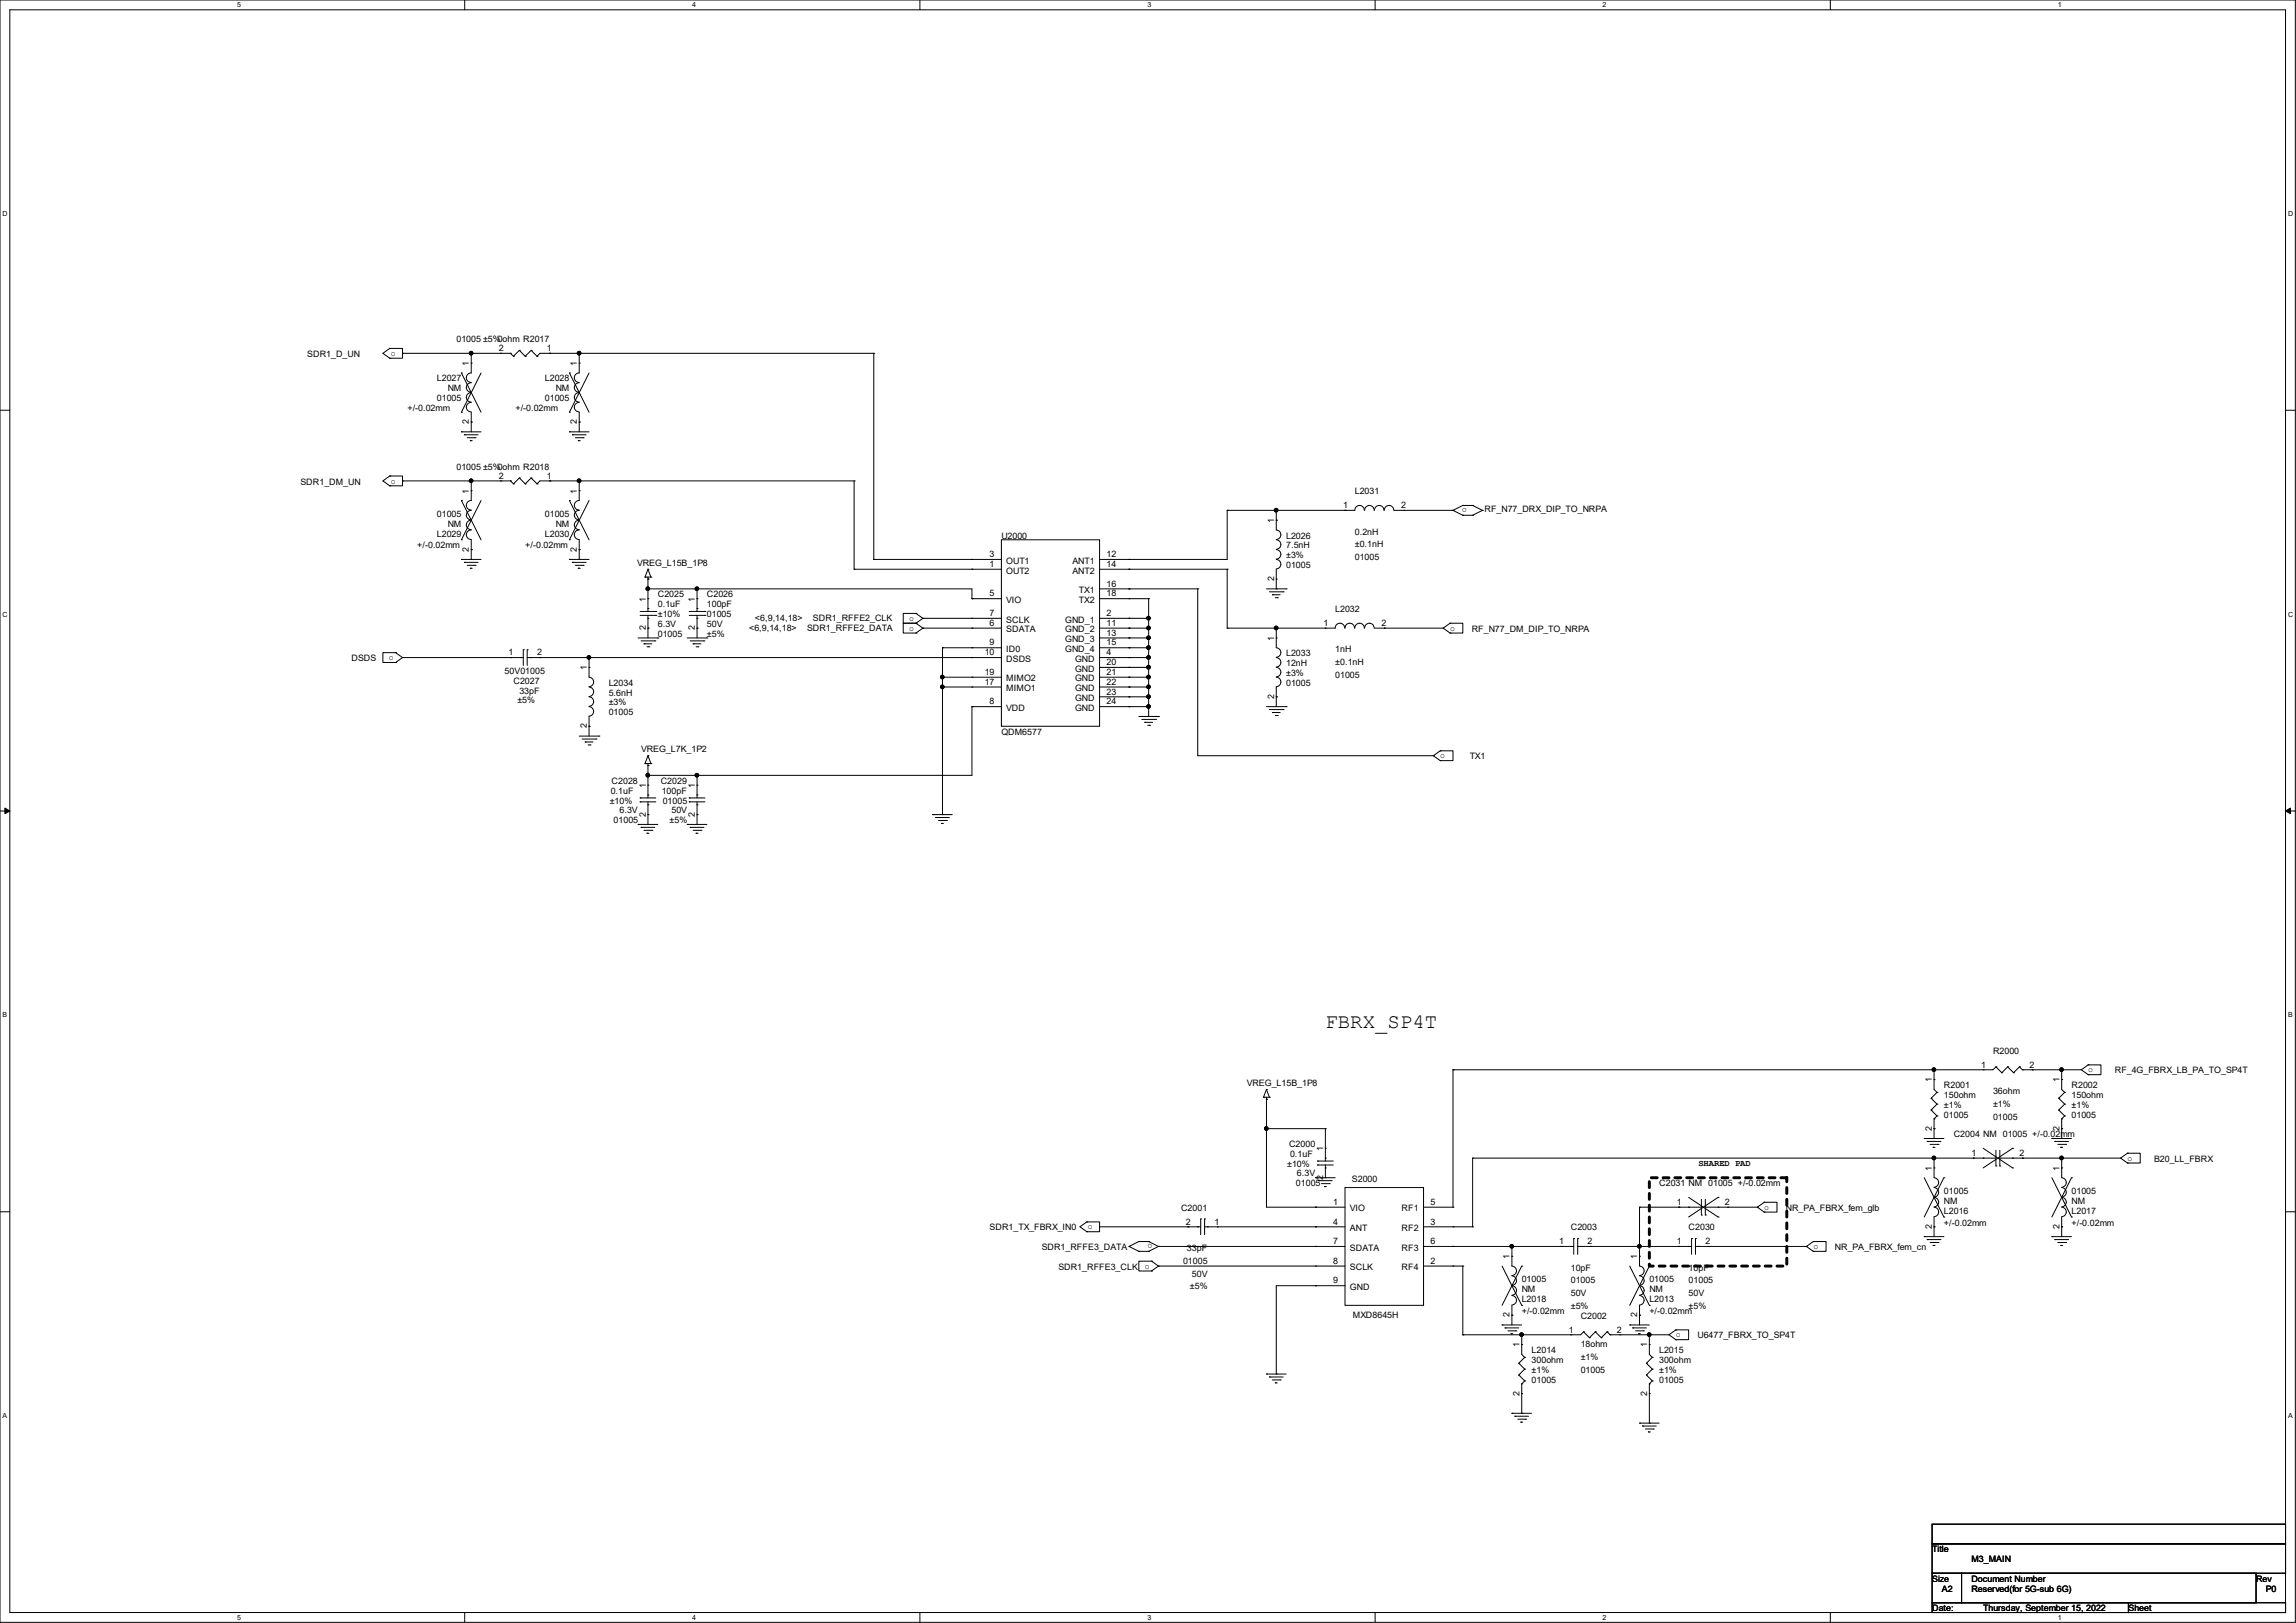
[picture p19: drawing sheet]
<svg xmlns="http://www.w3.org/2000/svg" width="297mm" height="210mm" viewBox="0 0 297 210" stroke-linecap="round" stroke-linejoin="round" font-family="sans-serif">
<defs><g id="words">
<text font-size="2.7" x="171.4" y="133">FBRX_SP4T</text>
<g font-size="1.1">
<text x="39.8" y="46.2">SDR1_D_UN</text>
<text x="50.5" y="46.1">o</text>
<text x="59.1" y="44.3">01005 ±5%0ohm R2017</text>
<text x="60.7" y="47.4" transform="rotate(-90 60.7 47.4)">1</text>
<text x="64.5" y="45.4">2</text>
<text x="70.7" y="45.4">1</text>
<text x="74.6" y="47.4" transform="rotate(-90 74.6 47.4)">1</text>
<text x="52.7" y="53.2">+/-0.02mm</text>
<text x="56.5" y="49.4">L2027</text>
<text x="56.5" y="51.9">01005</text>
<text x="57.9" y="50.6">NM</text>
<text x="66.7" y="53.2">+/-0.02mm</text>
<text x="70.5" y="49.4">L2028</text>
<text x="70.5" y="51.9">01005</text>
<text x="71.9" y="50.6">NM</text>
<text x="60.7" y="54.9" transform="rotate(-90 60.7 54.9)">2</text>
<text x="74.6" y="54.9" transform="rotate(-90 74.6 54.9)">2</text>
<text x="38.9" y="62.7">SDR1_DM_UN</text>
<text x="50.5" y="62.6">o</text>
<text x="59.1" y="60.8">01005 ±5%0ohm R2018</text>
<text x="60.7" y="63.9" transform="rotate(-90 60.7 63.9)">1</text>
<text x="64.5" y="61.9">2</text>
<text x="70.7" y="61.9">1</text>
<text x="74.6" y="63.9" transform="rotate(-90 74.6 63.9)">1</text>
<text x="173.7" y="65.7">1</text>
<text x="175.3" y="64">L2031</text>
<text x="181.2" y="65.7">2</text>
<text x="189.7" y="65.7" transform="rotate(-180 189.7 65.7)">o</text>
<text x="54" y="71">+/-0.02mm</text>
<text x="56.5" y="69.4">L2029</text>
<text x="56.5" y="66.9">01005</text>
<text x="57.9" y="68.2">NM</text>
<text x="60.7" y="71.4" transform="rotate(-90 60.7 71.4)">2</text>
<text x="67.9" y="71">+/-0.02mm</text>
<text x="70.5" y="69.4">L2030</text>
<text x="70.5" y="66.9">01005</text>
<text x="71.9" y="68.2">NM</text>
<text x="74.6" y="71.4" transform="rotate(-90 74.6 71.4)">2</text>
<text x="129.5" y="69.8">U2000</text>
<text x="164.8" y="67.7" transform="rotate(-90 164.8 67.7)">1</text>
<text x="166.4" y="69.7">L2026</text>
<text x="166.4" y="71">7.5nH</text>
<text x="175.3" y="69.2">0.2nH</text>
<text x="175.3" y="70.8">±0.1nH</text>
<text x="192" y="66.3">RF_N77_DRX_DIP_TO_NRPA</text>
<text x="82.4" y="73.2">VREG_L15B_1P8</text>
<text x="83.5" y="77.8" transform="rotate(-90 83.5 77.8)">1</text>
<text x="85.1" y="77.3">C2025</text>
<text x="89.9" y="77.8" transform="rotate(-90 89.9 77.8)">1</text>
<text x="91.4" y="77.3">C2026</text>
<text x="128" y="73.4">1</text>
<text x="128" y="72.1">3</text>
<text x="128" y="77.2">5</text>
<text x="130.2" y="74.2">OUT2</text>
<text x="130.2" y="72.9">OUT1</text>
<text x="138.7" y="72.9">ANT1</text>
<text x="138.7" y="74.2">ANT2</text>
<text x="139.6" y="76.8">TX1</text>
<text x="143.1" y="72.1">12</text>
<text x="143.1" y="73.4">14</text>
<text x="143.1" y="75.9">16</text>
<text x="143.1" y="77.2">18</text>
<text x="164.8" y="75.2" transform="rotate(-90 164.8 75.2)">2</text>
<text x="166.4" y="72.2">±3%</text>
<text x="166.4" y="73.5">01005</text>
<text x="175.3" y="72.5">01005</text>
<text x="83.5" y="81.5" transform="rotate(-90 83.5 81.5)">2</text>
<text x="85.1" y="78.6">0.1uF</text>
<text x="85.1" y="82.4">01005</text>
<text x="85.1" y="81.1">6.3V</text>
<text x="85.1" y="79.8">±10%</text>
<text x="89.9" y="81.5" transform="rotate(-90 89.9 81.5)">2</text>
<text x="91.4" y="78.6">100pF</text>
<text x="91.4" y="79.8">01005</text>
<text x="91.4" y="81.1">50V</text>
<text x="91.4" y="82.4">±5%</text>
<text x="96.9" y="81.6">&lt;6,9,14,18&gt;</text>
<text x="97.7" y="80.4">&lt;6,9,14,18&gt;</text>
<text x="104.4" y="81.6">SDR1_RFFE2_DATA</text>
<text x="105.2" y="80.4">SDR1_RFFE2_CLK</text>
<text x="117.6" y="80.4">o</text>
<text x="117.6" y="81.6">o</text>
<text x="128" y="81">6</text>
<text x="128" y="79.7">7</text>
<text x="128" y="83.5">9</text>
<text x="130.2" y="78">VIO</text>
<text x="130.2" y="81.8">SDATA</text>
<text x="130.2" y="80.6">SCLK</text>
<text x="137.8" y="80.6">GND_1</text>
<text x="137.8" y="81.8">GND_2</text>
<text x="137.8" y="83.1">GND_3</text>
<text x="139.6" y="78">TX2</text>
<text x="143.1" y="79.7">2</text>
<text x="143.1" y="81">11</text>
<text x="143.1" y="82.3">13</text>
<text x="143.1" y="83.5">15</text>
<text x="164.8" y="82.9" transform="rotate(-90 164.8 82.9)">1</text>
<text x="171.2" y="81">1</text>
<text x="172.7" y="79.2">L2032</text>
<text x="178.7" y="81">2</text>
<text x="187.6" y="81.6">o</text>
<text x="190.4" y="81.7">RF_N77_DM_DIP_TO_NRPA</text>
<text x="45.5" y="85.6">DSDS</text>
<text x="50.3" y="85.4">o</text>
<text x="65.3" y="87.2">50V01005</text>
<text x="65.8" y="84.8">1</text>
<text x="66.4" y="88.5">C2027</text>
<text x="67.2" y="89.7">33pF</text>
<text x="69.5" y="84.8">2</text>
<text x="75.9" y="86.7" transform="rotate(-90 75.9 86.7)">1</text>
<text x="78.7" y="88.7">L2034</text>
<text x="127.4" y="84.8">10</text>
<text x="127.4" y="88.6">17</text>
<text x="127.4" y="87.3">19</text>
<text x="130.2" y="84.4">ID0</text>
<text x="130.2" y="85.6">DSDS</text>
<text x="130.2" y="89.5">MIMO1</text>
<text x="130.2" y="88.2">MIMO2</text>
<text x="137.8" y="84.4">GND_4</text>
<text x="139.1" y="85.6">GND</text>
<text x="139.1" y="86.9">GND</text>
<text x="139.1" y="88.2">GND</text>
<text x="139.1" y="89.5">GND</text>
<text x="143.1" y="84.8">4</text>
<text x="143.1" y="86.1">20</text>
<text x="143.1" y="87.3">21</text>
<text x="143.1" y="88.6">22</text>
<text x="143.1" y="89.9">23</text>
<text x="166.4" y="84.9">L2033</text>
<text x="166.4" y="86.2">12nH</text>
<text x="166.4" y="87.5">±3%</text>
<text x="166.4" y="88.7">01005</text>
<text x="172.7" y="84.4">1nH</text>
<text x="172.7" y="86.1">±0.1nH</text>
<text x="172.7" y="87.7">01005</text>
<text x="66.9" y="91">±5%</text>
<text x="75.9" y="94.2" transform="rotate(-90 75.9 94.2)">2</text>
<text x="78.7" y="90">5.6nH</text>
<text x="78.7" y="91.3">±3%</text>
<text x="78.7" y="92.5">01005</text>
<text x="128" y="91.1">8</text>
<text x="129.5" y="95.1">QDM6577</text>
<text x="130.2" y="92">VDD</text>
<text x="139.1" y="90.7">GND</text>
<text x="139.1" y="92">GND</text>
<text x="143.1" y="91.1">24</text>
<text x="164.8" y="90.4" transform="rotate(-90 164.8 90.4)">2</text>
<text x="79.1" y="101.4">C2028</text>
<text x="82.9" y="97.4">VREG_L7K_1P2</text>
<text x="83.5" y="102" transform="rotate(-90 83.5 102)">1</text>
<text x="85.5" y="101.4">C2029</text>
<text x="89.9" y="102" transform="rotate(-90 89.9 102)">1</text>
<text x="186.3" y="98.1">o</text>
<text x="190.1" y="98.3">TX1</text>
<text x="78.9" y="104">±10%</text>
<text x="79" y="102.7">0.1uF</text>
<text x="79.4" y="106.5">01005</text>
<text x="80.1" y="105.2">6.3V</text>
<text x="83.5" y="105.7" transform="rotate(-90 83.5 105.7)">2</text>
<text x="85.6" y="102.7">100pF</text>
<text x="85.7" y="104">01005</text>
<text x="86.6" y="106.5">±5%</text>
<text x="86.9" y="105.2">50V</text>
<text x="89.9" y="105.7" transform="rotate(-90 89.9 105.7)">2</text>
<text x="257.8" y="136.4">R2000</text>
<text x="161.3" y="140.6">VREG_L15B_1P8</text>
<text x="249.9" y="140.1" transform="rotate(-90 249.9 140.1)">1</text>
<text x="251.5" y="140.8">R2001</text>
<text x="251.5" y="142.1">150ohm</text>
<text x="251.5" y="143.3">±1%</text>
<text x="256.3" y="138.1">1</text>
<text x="257.8" y="141.6">36ohm</text>
<text x="257.8" y="143.2">±1%</text>
<text x="262.5" y="138.1">2</text>
<text x="266.4" y="140.1" transform="rotate(-90 266.4 140.1)">1</text>
<text x="268" y="140.8">R2002</text>
<text x="268" y="142.1">150ohm</text>
<text x="268" y="143.3">±1%</text>
<text x="270.1" y="138.8">o</text>
<text x="273.6" y="138.9">RF_4G_FBRX_LB_PA_TO_SP4T</text>
<text x="166.8" y="148.4">C2000</text>
<text x="166.9" y="149.7">0.1uF</text>
<text x="171.2" y="149" transform="rotate(-90 171.2 149)">1</text>
<text x="249.9" y="146.3" transform="rotate(-90 249.9 146.3)">2</text>
<text x="251.5" y="144.6">01005</text>
<text x="252.7" y="147.2">C2004 NM 01005 +/-0.02mm</text>
<text x="255" y="149.6">1</text>
<text x="257.8" y="144.9">01005</text>
<text x="261.2" y="149.6">2</text>
<text x="266.4" y="146.3" transform="rotate(-90 266.4 146.3)">2</text>
<text x="268" y="144.6">01005</text>
<text x="166.5" y="151">±10%</text>
<text x="167.6" y="153.5">01005</text>
<text x="167.8" y="152.2">6.3V</text>
<text x="171.2" y="152.6" transform="rotate(-90 171.2 152.6)">2</text>
<text x="172.5" y="155.9">1</text>
<text x="174.9" y="153">S2000</text>
<text x="185" y="155.9">5</text>
<text x="214.6" y="153.5">C2031 NM 01005 +/-0.02mm</text>
<text x="216.9" y="155.9">1</text>
<text x="219.7" y="150.8">SHARED PAD</text>
<text x="223.1" y="155.9">2</text>
<text x="249.9" y="151.5" transform="rotate(-90 249.9 151.5)">1</text>
<text x="251.5" y="155.8">NM</text>
<text x="251.5" y="154.5">01005</text>
<text x="266.4" y="151.5" transform="rotate(-90 266.4 151.5)">1</text>
<text x="268" y="155.8">NM</text>
<text x="268" y="154.5">01005</text>
<text x="275.2" y="150.2">o</text>
<text x="278.6" y="150.3">B20_LL_FBRX</text>
<text x="128" y="159.2">SDR1_TX_FBRX_IN0</text>
<text x="134.8" y="161.8">SDR1_RFFE3_DATA</text>
<text x="140.7" y="159.1">o</text>
<text x="149.1" y="161" transform="rotate(-180 149.1 161)">o</text>
<text x="152.8" y="156.7">C2001</text>
<text x="153.4" y="158.5">2</text>
<text x="153.5" y="161.9">33pF</text>
<text x="157.1" y="158.5">1</text>
<text x="172.5" y="158.5">4</text>
<text x="172.5" y="161">7</text>
<text x="174.6" y="156.8">VIO</text>
<text x="174.6" y="159.3">ANT</text>
<text x="174.6" y="161.8">SDATA</text>
<text x="181.3" y="159.3">RF2</text>
<text x="181.3" y="156.8">RF1</text>
<text x="181.3" y="161.8">RF3</text>
<text x="185" y="158.5">3</text>
<text x="185" y="161">6</text>
<text x="201.7" y="161">1</text>
<text x="203.2" y="159.2">C2003</text>
<text x="205.4" y="161">2</text>
<text x="216.9" y="161">1</text>
<text x="218.4" y="159.2">C2030</text>
<text x="220.6" y="161">2</text>
<text x="228.2" y="156.6">o</text>
<text x="231" y="156.7">NR_PA_FBRX_fem_glb</text>
<text x="234.6" y="161.6">o</text>
<text x="237.4" y="161.8">NR_PA_FBRX_fem_cn</text>
<text x="249.9" y="159" transform="rotate(-90 249.9 159)">2</text>
<text x="251.5" y="157.1">L2016</text>
<text x="251.5" y="158.6">+/-0.02mm</text>
<text x="266.4" y="159" transform="rotate(-90 266.4 159)">2</text>
<text x="268" y="157.1">L2017</text>
<text x="268" y="158.6">+/-0.02mm</text>
<text x="136.9" y="164.3">SDR1_RFFE3_CLK</text>
<text x="148.1" y="164.2">o</text>
<text x="153" y="163.5">01005</text>
<text x="153.9" y="166.8">±5%</text>
<text x="154.2" y="165.2">50V</text>
<text x="172.5" y="163.5">8</text>
<text x="172.5" y="166.1">9</text>
<text x="174.6" y="164.4">SCLK</text>
<text x="174.6" y="166.9">GND</text>
<text x="181.3" y="164.4">RF4</text>
<text x="185" y="163.5">2</text>
<text x="195.3" y="162.9" transform="rotate(-90 195.3 162.9)">1</text>
<text x="196.9" y="167.2">NM</text>
<text x="196.9" y="166">01005</text>
<text x="203.2" y="164.4">10pF</text>
<text x="203.2" y="166.1">01005</text>
<text x="203.2" y="167.7">50V</text>
<text x="211.8" y="162.9" transform="rotate(-90 211.8 162.9)">1</text>
<text x="213.4" y="167.2">NM</text>
<text x="213.4" y="166">01005</text>
<text x="218.4" y="164.4">10pF</text>
<text x="218.4" y="166.1">01005</text>
<text x="218.4" y="167.7">50V</text>
<text x="175" y="170.5">MXD8645H</text>
<text x="195.3" y="170.4" transform="rotate(-90 195.3 170.4)">2</text>
<text x="196.9" y="168.5">L2018</text>
<text x="196.9" y="170">+/-0.02mm</text>
<text x="203" y="172.4">1</text>
<text x="203.2" y="169.4">±5%</text>
<text x="204.5" y="170.7">C2002</text>
<text x="209.2" y="172.4">2</text>
<text x="211.8" y="170.4" transform="rotate(-90 211.8 170.4)">2</text>
<text x="213.4" y="168.5">L2013</text>
<text x="213.4" y="170">+/-0.02mm</text>
<text x="216.8" y="173.1">o</text>
<text x="218.4" y="169.4">±5%</text>
<text x="219.6" y="173.2">U6477_FBRX_TO_SP4T</text>
<text x="196.6" y="174.4" transform="rotate(-90 196.6 174.4)">1</text>
<text x="198.1" y="175.1">L2014</text>
<text x="198.1" y="176.4">300ohm</text>
<text x="198.1" y="177.6">±1%</text>
<text x="198.1" y="178.9">01005</text>
<text x="204.5" y="174.3">18ohm</text>
<text x="204.5" y="176">±1%</text>
<text x="204.5" y="177.6">01005</text>
<text x="213.1" y="174.4" transform="rotate(-90 213.1 174.4)">1</text>
<text x="214.6" y="175.1">L2015</text>
<text x="214.6" y="176.4">300ohm</text>
<text x="214.6" y="177.6">±1%</text>
<text x="214.6" y="178.9">01005</text>
<text x="196.6" y="180.6" transform="rotate(-90 196.6 180.6)">2</text>
<text x="213.1" y="180.6" transform="rotate(-90 213.1 180.6)">2</text>
<text x="249.9" y="200.9">Title</text>
<text x="255" y="202.1">M3_MAIN</text>
<text x="249.9" y="204.7">Size</text>
<text x="249.9" y="208.5">Date:</text>
<text x="251.2" y="206">A2</text>
<text x="255" y="204.7">Document Number</text>
<text x="255" y="206">Reserved(for 5G-sub 6G)</text>
<text x="256.5" y="208.5">Thursday, September 15, 2022</text>
<text x="275.3" y="208.5">Sheet</text>
<text x="291.9" y="204.7">Rev</text>
<text x="293.1" y="206">P0</text>
</g>
<g font-size=".9">
<text x="30.7" y=".9">5</text>
<text x="89.5" y=".9">4</text>
<text x="148.4" y=".9">3</text>
<text x="207.3" y=".9">2</text>
<text x="266.2" y=".9">1</text>
<text x=".3" y="28">D</text>
<text x="296" y="28">D</text>
<text x=".3" y="79.8">C</text>
<text x="296" y="79.8">C</text>
<text x=".3" y="131.7">B</text>
<text x="296" y="131.7">B</text>
<text x=".3" y="183.5">A</text>
<text x="296" y="183.5">A</text>
<text x="30.7" y="209.6">5</text>
<text x="89.5" y="209.6">4</text>
<text x="148.4" y="209.6">3</text>
<text x="207.3" y="209.6">2</text>
<text x="266.2" y="209.6">1</text>
</g>
</g></defs>
<path d="M0 0h296.9v209.9h-296.9zM1.3 1.3h294.4v207.4h-294.4z" fill="none" stroke="#000" stroke-width=".13"/>
<g fill="#fff">
<path d="M30.7 .1h.5v1h-.5z"/>
<path d="M30.7 208.8h.5v1h-.5z"/>
</g>
<path d="M60.1 0v1.3M60.1 208.7v1.2" fill="none" stroke="#000" stroke-width=".13"/>
<g fill="#fff">
<path d="M89.5 .1h.5v1h-.5z"/>
<path d="M89.5 208.8h.5v1h-.5z"/>
</g>
<path d="M119 0v1.3M119 208.7v1.2" fill="none" stroke="#000" stroke-width=".13"/>
<g fill="#fff">
<path d="M148.4 .1h.5v1h-.5z"/>
<path d="M148.4 208.8h.5v1h-.5z"/>
</g>
<path d="M177.9 0v1.3M177.9 208.7v1.2" fill="none" stroke="#000" stroke-width=".13"/>
<g fill="#fff">
<path d="M207.3 .1h.5v1h-.5z"/>
<path d="M207.3 208.8h.5v1h-.5z"/>
</g>
<path d="M236.8 0v1.3M236.8 208.7v1.2" fill="none" stroke="#000" stroke-width=".13"/>
<g fill="#fff">
<path d="M266.2 .1h.5v1h-.5z"/>
<path d="M266.2 208.8h.5v1h-.5z"/>
<path d="M.3 27.2h.7v1h-.7z"/>
<path d="M296 27.2h.6v1h-.6z"/>
<path d="M.3 79h.7v1h-.7z"/>
<path d="M296 79h.6v1h-.6z"/>
</g>
<path d="M0 53.1h1.3M295.7 53.1h1.2" fill="none" stroke="#000" stroke-width=".13"/>
<g fill="#fff">
<path d="M.3 130.9h.6v1h-.6z"/>
<path d="M296 130.9h.6v1h-.6z"/>
</g>
<path d="M0 104.9h1.3M295.7 104.9h1.2" fill="none" stroke="#000" stroke-width=".13"/>
<path d="M.6 104.6l.7 .3-.7 .4zM295.7 104.9l.6-.3v.7z" fill="#000" stroke="#000" stroke-width=".13"/>
<g fill="#fff">
<path d="M.3 182.7h.6v1h-.6z"/>
<path d="M296 182.7h.5v1h-.5z"/>
</g>
<g fill="none" stroke="#000" stroke-width=".13">
<path d="M50.4 45.1h.1M50.4 46.4h.1M50.4 45.1h1.7v1.3h-1.7M50.4 45.1l-.9 .6 .9 .7M52.1 45.7h.1M52.1 45.7h13.9M59.7 55.9h.1M59.7 48.3h.1M59.7 53.3h.1M59.7 55.9h2.5M59.7 48.3l2.5 5M60.1 56.3h.1"/>
<path d="M60.1 56.3h1.7M60.5 56.6h1M60.8 57h.1M60.8 57h.3M61 45.7v2.6a.61 .61 0 0 0-.7 .6 .61 .61 0 0 0 .7 .6M61 47h.1M61 54.6h.1M61 45.7h.1M61 53.3v2.6M61 49.5a.61 .61 0 0 0-.7 .6 .61 .61 0 0 0 .7 .7M61 50.8a.61 .61 0 0 0-.7 .6 .61 .61 0 0 0 .7 .6M61 52.1a.61 .61 0 0 0-.7 .6 .61 .61 0 0 0 .7 .6"/>
<path d="M61.5 56.6h.1M62.2 48.3l-2.5 5M64.8 45.7h.1M66 45.7h.1M66 45.7l.4 .4M66.4 46.1h.1M67.2 45.3h.1M67.2 45.3l.7 .8M67.2 45.3l-.8 .8M67.9 46.1h.1M68.7 45.3h.1M68.7 45.3l.8 .8"/>
<path d="M68.7 45.3l-.8 .8M69.5 46.1h.1M71.1 45.7h.1M73.7 55.9h.1M73.7 48.3h.1M73.7 53.3h.1M73.7 55.9h2.5M73.7 48.3l2.5 5M74 56.3h.1M74 56.3h1.8M74.4 56.6h1M74.8 57h.1"/>
<path d="M74.8 57h.3M74.9 49.5a.61 .61 0 0 0-.6 .6 .61 .61 0 0 0 .6 .7M74.9 50.8a.61 .61 0 0 0-.6 .6 .61 .61 0 0 0 .6 .6M74.9 52.1a.61 .61 0 0 0-.6 .6 .61 .61 0 0 0 .6 .6M74.9 45.7v2.6a.61 .61 0 0 0-.6 .6 .61 .61 0 0 0 .6 .6M74.9 47h.1M74.9 54.6h.1M74.9 45.7h.1M74.9 53.3v2.6M75.4 56.6h.1M76.2 48.3l-2.5 5M113 45.7h.1"/>
<path d="M113 45.7h-43.2l-.3 .4M113 45.7v26.7M50.4 61.6h.1M50.4 62.9h.1M50.4 61.6h1.7v1.3h-1.7M50.4 61.6l-.9 .6 .9 .7M52.1 62.2h.1M52.1 62.2h13.9M59.7 72.4h.1M59.7 64.8h.1M59.7 69.8h.1M59.7 72.4h2.5"/>
<path d="M59.7 64.8l2.5 5M60.1 72.8h.1M60.1 72.8h1.7M60.5 73.2h1M60.8 73.5h.1M60.8 73.5h.3M61 62.2v2.6a.61 .61 0 0 0-.7 .6 .61 .61 0 0 0 .7 .6M61 63.5h.1M61 71.1h.1M61 62.2h.1M61 69.8v2.6M61 66a.61 .61 0 0 0-.7 .7 .61 .61 0 0 0 .7 .6"/>
<path d="M61 67.3a.61 .61 0 0 0-.7 .6 .61 .61 0 0 0 .7 .6M61 68.6a.61 .61 0 0 0-.7 .6 .61 .61 0 0 0 .7 .6M61.5 73.2h.1M62.2 64.8l-2.5 5M64.8 62.2h.1M66 62.2h.1M66 62.2l.4 .4M66.4 62.6h.1M67.2 61.8h.1M67.2 61.8l.7 .8M67.2 61.8l-.8 .8M67.9 62.6h.1"/>
<path d="M68.7 61.8h.1M68.7 61.8l.8 .8M68.7 61.8l-.8 .8M69.5 62.6h.1M71.1 62.2h.1M73.7 72.4h.1M73.7 64.8h.1M73.7 69.8h.1M73.7 72.4h2.5M73.7 64.8l2.5 5M74 72.8h.1M74 72.8h1.8"/>
<path d="M74.4 73.2h1M74.8 73.5h.1M74.8 73.5h.3M74.9 66a.61 .61 0 0 0-.6 .7 .61 .61 0 0 0 .6 .6M74.9 67.3a.61 .61 0 0 0-.6 .6 .61 .61 0 0 0 .6 .6M74.9 68.6a.61 .61 0 0 0-.6 .6 .61 .61 0 0 0 .6 .6M74.9 62.2v2.6a.61 .61 0 0 0-.6 .6 .61 .61 0 0 0 .6 .6M74.9 63.5h.1M74.9 71.1h.1M74.9 62.2h.1M74.9 69.8v2.6M75.4 73.2h.1"/>
<path d="M76.2 64.8l-2.5 5M82.8 79.1h2M82.8 79.6h2M83.4 74.7h.1M83.4 74.7h.8M83.8 74.9h.1M83.8 73.7h.1M83.8 78.7h.1M83.8 77.5h.1M83.8 76.2h.1M83.8 74.7v4.4M83.8 79.6v2.9"/>
<path d="M83.8 73.7l-.4 1M83.8 73.7l.4 1M83.8 76.2h41.9v1.3M84.2 74.7h.1M84.8 79.1h.1M84.8 79.6h.1M89.2 79.1h2M89.2 79.6h2M90.2 78.7h.1M90.2 77.5h.1M90.2 76.2h.1M90.2 76.2v2.9"/>
<path d="M90.2 79.6v2.9M91.2 79.1h.1M91.2 79.6h.1M110.5 62.2h.1M110.5 73.7h.1M110.5 73.7h19M110.5 62.2h-40.7l-.3 .4M110.5 62.2v11.5M113 72.4h.1M113 72.4h16.5M118.5 79.4h.1M118.5 79.4h-1.7v1.2h1.7"/>
<path d="M118.5 79.4l.9 .6M125.7 73.7h.1M125.7 72.4h.1M125.7 77.5h.1M125.7 77.5h3.8M129.5 69.8h12.7v24.2h-12.7zM142.2 76.2h12.7M142.2 73.7h16.5M142.2 77.5h6.4M146 72.4h.1M146 73.7h.1M146 76.2h.1"/>
<path d="M146 77.5h.1M148.6 77.5h.1M148.6 77.5v15.2M154.9 76.2h.1M154.9 76.2v21.6h30.5M158.7 66h.1M158.7 73.7h.1M158.7 66v6.4h-16.5M158.7 73.7v7.6M163.8 76.2h2.6M164.2 76.6h1.8M164.6 77h.1"/>
<path d="M164.6 77h1M165 77.3h.2M165.1 66v2.6a.61 .61 0 0 1 .6 .6 .61 .61 0 0 1-.6 .6M165.1 69.8a.61 .61 0 0 1 .6 .7 .61 .61 0 0 1-.6 .6M165.1 71.1a.61 .61 0 0 1 .6 .6 .61 .61 0 0 1-.6 .6M165.1 72.4a.61 .61 0 0 1 .6 .6 .61 .61 0 0 1-.6 .6M165.1 67.3h.1M165.1 74.9h.1M165.1 76.2h.1M165.1 73.7v2.5M165.2 77.3h.1M166 76.6h.1"/>
<path d="M166.4 76.2h.1M174 66h.1M176.5 66a.61 .61 0 0 0-.6-.6 .61 .61 0 0 0-.6 .6h-16.6M177.8 66a.61 .61 0 0 0-.7-.6 .61 .61 0 0 0-.6 .6M179 66a.61 .61 0 0 0-.6-.6 .61 .61 0 0 0-.6 .6M180.3 66a.61 .61 0 0 0-.6-.6 .61 .61 0 0 0-.6 .6M180.3 66h7.7M181.6 66h.1M188 66h.1M188 66l1.2 .7M189.2 66.7h.1M189.2 65.4h.1"/>
<path d="M189.2 66.7h1.3M189.2 65.4h1.3M189.2 65.4l-1.2 .6M190.5 66.7h.1M190.5 65.4h.1M190.5 65.4l1.3 .6M191.8 66h.1M191.8 66l-1.3 .7M51.2 84.5h.1M51.2 85.7h.1M51.2 84.5h-1.7v1.2h1.7M51.2 84.5l.9 .6"/>
<path d="M52.1 85.1l-.9 .6M52.1 85.1h15.6M66 85.1h.1M67.3 85.1h.1M67.7 84.1h.1M67.7 84.1v2M68.2 84.1h.1M68.2 84.1v2M68.2 85.1h61.3M68.6 85.1h.1M69.8 85.1h.1M74.9 95.2h2.6"/>
<path d="M75.3 95.6h1.8M75.7 96h.1M75.7 96h1M76.1 96.4h.2M76.2 85.1v2.5a.61 .61 0 0 1 .6 .6 .61 .61 0 0 1-.6 .7M76.2 88.9a.61 .61 0 0 1 .6 .6 .61 .61 0 0 1-.6 .6M76.2 90.2a.61 .61 0 0 1 .6 .6 .61 .61 0 0 1-.6 .6M76.2 91.4a.61 .61 0 0 1 .6 .7 .61 .61 0 0 1-.6 .6M76.2 86.4h.1M76.2 94h.1M76.2 85.1h.1M76.2 92.7v2.5"/>
<path d="M76.3 96.4h.1M77.1 95.6h.1M77.5 95.2h.1M82.5 82.5h2.6M82.9 82.9h1.8M83.3 83.3h.1M83.3 83.3h1M83.4 98.8h.1M83.4 98.8h.8M83.7 83.7h.2M83.8 99.1h.1M83.8 97.8h.1"/>
<path d="M83.8 80h.1M83.8 81.3h.1M83.8 98.8v4.5M83.8 97.8l.4 1M83.8 97.8l-.4 1M83.9 83.7h.1M84.2 98.8h.1M84.7 82.9h.1M85.1 82.5h.1M88.9 82.5h2.5M89.3 82.9h1.8M89.7 83.3h.1"/>
<path d="M89.7 83.3h1M90 83.7h.3M90.2 80h.1M90.2 81.3h.1M90.3 83.7h.1M91.1 82.9h.1M91.4 82.5h.1M118.5 80.6h.1M118.5 81.9h.1M118.5 80.6h-1.7v1.3h1.7M118.5 80.6l.9 .7M119.4 80h.1"/>
<path d="M119.4 81.3h.1M119.4 80l-.9 .6M119.4 81.3l-.9 .6M119.4 80h10.1M119.4 81.3h10.1M121.9 87.6h.1M121.9 83.8h.1M121.9 88.9h.1M121.9 83.8h7.6M121.9 88.9h7.6M121.9 87.6h7.6M121.9 83.8v21.6"/>
<path d="M125.7 81.3h.1M125.7 80h.1M125.7 91.4h.1M125.7 83.8h.1M125.7 85.1h.1M125.7 88.9h.1M125.7 87.6h.1M125.7 91.4h3.8M125.7 91.4v8.9h-41.9M142.2 82.5h6.4M142.2 91.4h6.4M142.2 85.1h6.4"/>
<path d="M142.2 80h6.4M142.2 81.3h6.4M142.2 83.8h6.4M142.2 88.9h6.4M142.2 87.6h6.4M142.2 86.4h6.4M142.2 90.2h6.4M146 85.1h.1M146 80h.1M146 81.3h.1M146 82.5h.1M146 83.8h.1"/>
<path d="M146 86.4h.1M146 87.6h.1M146 88.9h.1M146 90.2h.1M146 91.4h.1M147.3 92.7h2.6M147.7 93.1h1.8M148.1 93.5h.1M148.1 93.5h1M148.5 93.9h.2M148.6 80h.1M148.6 81.3h.1"/>
<path d="M148.6 82.5h.1M148.6 83.8h.1M148.6 85.1h.1M148.6 86.4h.1M148.6 87.6h.1M148.6 88.9h.1M148.6 90.2h.1M148.6 91.4h.1M148.7 93.9h.1M149.5 93.1h.1M149.9 92.7h.1M158.7 81.3h.1"/>
<path d="M163.8 91.4h2.6M164.2 91.8h1.8M164.6 92.2h.1M164.6 92.2h1M165 92.6h.2M165.1 81.3v2.5a.61 .61 0 0 1 .6 .6 .61 .61 0 0 1-.6 .6M165.1 85.1a.61 .61 0 0 1 .6 .6 .61 .61 0 0 1-.6 .6M165.1 86.4a.61 .61 0 0 1 .6 .6 .61 .61 0 0 1-.6 .6M165.1 87.6a.61 .61 0 0 1 .6 .6 .61 .61 0 0 1-.6 .7M165.1 82.5h.1M165.1 90.2h.1M165.1 81.3h.1"/>
<path d="M165.1 88.9v2.5M165.2 92.6h.1M166 91.8h.1M166.4 91.4h.1M171.4 81.3h.1M173.9 81.3a.61 .61 0 0 0-.6-.7 .61 .61 0 0 0-.6 .7h-14M175.2 81.3a.61 .61 0 0 0-.6-.7 .61 .61 0 0 0-.6 .7M176.5 81.3a.61 .61 0 0 0-.6-.7 .61 .61 0 0 0-.6 .7M177.8 81.3a.61 .61 0 0 0-.7-.7 .61 .61 0 0 0-.6 .7M177.8 81.3h8.9M179.1 81.3h.1M185.4 97.8h.1"/>
<path d="M185.4 97.8l.9 .6M186.3 97.2h.1M186.3 98.4h.1M186.3 97.2h1.7v1.2h-1.7M186.3 97.2l-.9 .6M186.7 81.3l.9 .6M187.6 80.6h.1M187.6 81.9h.1M187.6 80.6h1.6v1.3h-1.6M187.6 80.6l-.9 .7M82.5 106.7h.1M82.5 106.7h2.6"/>
<path d="M82.8 103.3h.1M82.8 103.8h.1M82.8 103.3h2M82.8 103.8h2M82.9 107.1h.1M82.9 107.1h1.8M83.3 107.4h1M83.7 107.8h.1M83.7 107.8h.2M83.8 102.9h.1M83.8 104.1h.1M83.8 101.6h.1"/>
<path d="M83.8 105.4h.1M83.8 100.3h.1M83.8 103.8v2.9M84.3 107.4h.1M88.9 106.7h.1M88.9 106.7h2.5M89.2 103.3h.1M89.2 103.8h.1M89.2 103.3h2M89.2 103.8h2M89.3 107.1h.1M89.3 107.1h1.8"/>
<path d="M89.7 107.4h1M90 107.8h.1M90 107.8h.3M90.2 102.9h.1M90.2 104.1h.1M90.2 101.6h.1M90.2 105.4h.1M90.2 100.3h.1M90.2 100.3v3M90.2 103.8v2.9M90.7 107.4h.1M120.6 105.4h.1"/>
<path d="M120.6 105.4h2.6M121 105.8h.1M121 105.8h1.8M121.4 106.2h1M121.8 106.6h.1M121.8 106.6h.2M121.9 105.4h.1M122.4 106.2h.1M188 138.4h.1M188 138.4v17.8M250.2 139.7h.1M250.2 138.4h.1"/>
<path d="M250.2 138.4v2.6l.4 .4M256.5 138.4h.1M258.2 138h.1M258.2 138l-.4 .4h-69.8M258.2 138l.8 .8M259 138.8h.1M259.7 138h.1M259.7 138l-.7 .8M259.7 138l.8 .8M260.5 138.8h.1M261.2 138h.1M261.2 138l-.7 .8"/>
<path d="M261.2 138l.4 .4M261.6 138.4h.1M261.6 138.4h7.6M262.9 138.4h.1M266.7 139.7h.1M266.7 138.4h.1M266.7 138.4v2.6l.4 .4M269.2 138.4l.9 .7M270.1 137.8h.1M270.1 139.1h.1M270.1 137.8h1.7v1.3h-1.7M270.1 137.8l-.9 .6"/>
<path d="M0 156.8h1.3M140.6 158.1h.1M140.6 159.4h.1M140.6 158.1h1.6v1.3h-1.6M140.6 158.1l-.9 .6 .9 .7M142.2 158.7h13.1M153.7 158.7h.1M154.9 158.7h.1M155.3 157.7h.1M155.3 157.7v2.1M155.8 157.7h.1M155.8 158.7h18.2"/>
<path d="M155.8 157.7v2.1M156.2 158.7h.1M157.5 158.7h.1M163.4 142h.1M163.4 142h.8M163.8 142.2h.1M163.8 141h.1M163.8 146h.1M163.8 142v14.2h10.2M163.8 141l-.4 1M163.8 141l.4 1M163.8 146h7.6"/>
<path d="M164.2 142h.1M170.2 152.4h.1M170.2 156.2h.1M170.2 158.7h.1M170.2 152.4h2.5M170.4 150.2h.1M170.4 150.7h.1M170.4 150.2h2.1M170.4 150.7h2.1M170.6 152.8h.1M170.6 152.8h1.7M170.9 153.2h1.1"/>
<path d="M171.3 153.5h.1M171.3 153.5h.3M171.4 149.9h.1M171.4 151.1h.1M171.4 148.6h.1M171.4 152.4h.1M171.4 146h.1M171.4 146v4.2M171.4 150.7v1.7M172 153.2h.1M174 153.7h10.1v15.2h-10.1zM184.1 156.2h3.9"/>
<path d="M184.1 158.7h6.4M188 158.7h.1M188 156.2h.1M190.5 158.7h.1M190.5 149.9h.1M190.5 149.9h67.7M190.5 149.9v8.8M212.1 156.2v7.6a.61 .61 0 0 1 .6 .6 .61 .61 0 0 1-.6 .7M212.1 156.2h.1M212.1 156.2h8M217.2 156.2h.1M218.4 156.2h.1"/>
<path d="M218.4 154.9l3.8 2.6M220.1 157.2h.1M220.1 155.2v2M220.6 157.2h.1M220.6 156.2h6.7M220.6 155.2v2M222.2 156.2h.1M222.2 154.9h.1M222.2 157.5h.1M222.2 154.9l-3.8 2.6M223.5 156.2h.1M227.3 156.2h.1"/>
<path d="M227.3 156.2l.9 .6M228.2 155.6h.1M228.2 156.8h.1M228.2 155.6h1.7v1.2h-1.7M228.2 155.6l-.9 .6M248.9 147.3h.1M248.9 147.3h2.6M248.9 152.4l2.6 5.1M249.3 147.7h.1M249.3 147.7h1.8M249.7 148.1h1M249.8 142.1h.1"/>
<path d="M249.8 143.6h.1M249.8 142.1l.8 .8M249.8 143.6l.8 .8M250.1 148.5h.1M250.1 148.5h.2M250.2 149.9v2.5a.61 .61 0 0 1 .6 .6 .61 .61 0 0 1-.6 .6M250.2 153.7a.61 .61 0 0 1 .6 .6 .61 .61 0 0 1-.6 .6M250.2 154.9a.61 .61 0 0 1 .6 .7 .61 .61 0 0 1-.6 .6M250.2 156.2a.61 .61 0 0 1 .6 .6 .61 .61 0 0 1-.6 .6M250.2 151.1h.1M250.2 158.7h.1M250.2 144.8h.1"/>
<path d="M250.2 146h.1M250.2 149.9h.1M250.2 144.8v2.5M250.2 157.5v2.5M250.6 141.4h.1M250.6 142.9h.1M250.6 144.4h.1M250.6 141.4l-.8 .7M250.6 142.9l-.8 .7M250.6 144.4l-.4 .4M250.7 148.1h.1M251.5 152.4h.1"/>
<path d="M251.5 157.5h.1M251.5 152.4l-2.6 5.1M255.3 149.9h.1M256.5 149.9h.1M256.5 148.6l3.8 2.5M258.2 150.9h.1M258.2 148.8v2.1M258.7 150.9h.1M258.7 148.8v2.1M258.7 149.9h15.6M260.3 149.9h.1M260.3 148.6h.1"/>
<path d="M260.3 151.1h.1M260.3 148.6l-3.8 2.5M261.6 149.9h.1M265.4 147.3h.1M265.4 147.3h2.6M265.4 152.4l2.6 5.1M265.8 147.7h.1M265.8 147.7h1.8M266.2 148.1h1M266.3 142.1h.1M266.3 143.6h.1M266.3 142.1l.8 .8"/>
<path d="M266.3 143.6l.8 .8M266.6 148.5h.1M266.6 148.5h.2M266.7 144.8h.1M266.7 146h.1M266.7 149.9v2.5a.61 .61 0 0 1 .6 .6 .61 .61 0 0 1-.6 .6M266.7 153.7a.61 .61 0 0 1 .6 .6 .61 .61 0 0 1-.6 .6M266.7 154.9a.61 .61 0 0 1 .6 .7 .61 .61 0 0 1-.6 .6M266.7 156.2a.61 .61 0 0 1 .6 .6 .61 .61 0 0 1-.6 .6M266.7 151.1h.1M266.7 158.7h.1M266.7 149.9h.1"/>
<path d="M266.7 144.8v2.5M266.7 157.5v2.5M267.1 141.4h.1M267.1 142.9h.1M267.1 144.4h.1M267.1 141.4l-.8 .7M267.1 142.9l-.8 .7M267.1 144.4l-.4 .4M267.2 148.1h.1M268 152.4h.1M268 157.5h.1M268 152.4l-2.6 5.1"/>
<path d="M274.3 149.9l.9 .6M275.2 149.2h.1M275.2 150.5h.1M275.2 149.2h1.7v1.3h-1.7M275.2 149.2l-.9 .7M295.7 156.8h1.2M146 161.3h.1M146 161.3l1.3 .6M147.3 161.9h.1M147.3 160.7h.1M147.3 161.9h1.3M147.3 160.7h1.3"/>
<path d="M147.3 160.7l-1.3 .6M148.6 161.9h.1M148.6 160.7h.1M148.6 160.7l1.3 .6M149 163.2h.1M149 164.5h.1M149 163.2h-1.7v1.3h1.7M149 163.2l.9 .6M149.9 161.3h.1M149.9 163.8h.1M149.9 161.3l-1.3 .6M149.9 163.8l-.9 .7"/>
<path d="M149.9 161.3h24.1M149.9 163.8h24.1M163.8 177.8h.1M163.8 177.8h2.6M164.2 178.2h.1M164.2 178.2h1.8M164.6 178.6h1M165 178.9h.1M165 178.9h.2M165.1 177.8h.1M165.6 178.6h.1M170.2 161.3h.1"/>
<path d="M170.2 163.8h.1M170.2 166.4h.1M174 166.4h-8.9v11.4M184.1 161.3h19.5M184.1 163.8h5.1M188 163.8h.1M188 161.3h.1M189.2 172.7h.1M189.2 163.8h.1M189.2 163.8v8.9M194.3 171.4h.1M194.3 171.4h2.5"/>
<path d="M194.3 163.8l2.5 5.1M194.7 171.8h.1M194.7 171.8h1.8M195.1 172.2h1M195.5 172.6h.1M195.5 172.6h.2M195.6 161.3v2.5a.61 .61 0 0 1 .6 .6 .61 .61 0 0 1-.6 .7M195.6 165.1a.61 .61 0 0 1 .6 .6 .61 .61 0 0 1-.6 .6M195.6 166.4a.61 .61 0 0 1 .6 .6 .61 .61 0 0 1-.6 .6M195.6 167.6a.61 .61 0 0 1 .6 .7 .61 .61 0 0 1-.6 .6M195.6 162.6h.1M195.6 170.2h.1"/>
<path d="M195.6 161.3h.1M195.6 168.9v2.5M196.1 172.2h.1M196.5 176.4h.1M196.5 177.9h.1M196.5 176.4l.7 .8M196.5 177.9l.7 .8M196.8 179.1h.1M196.8 174h.1M196.8 163.8h.1M196.8 168.9h.1M196.8 172.7h.1"/>
<path d="M196.8 172.7v2.6l.4 .3M196.8 179.1v3.8M196.8 163.8l-2.5 5.1M197.2 175.6h.1M197.2 177.2h.1M197.2 178.7h.1M197.2 175.6l-.7 .8M197.2 177.2l-.7 .7M197.2 178.7l-.4 .4M201.9 161.3h.1M203.2 161.3h.1M203.2 172.7h.1"/>
<path d="M203.6 160.3h.1M203.6 160.3v2M204.1 160.3h.1M204.1 160.3v2M204.1 161.3h14.7M204.5 161.3h.1M204.9 172.3h.1M204.9 172.3l-.4 .4h-15.3M204.9 172.3l.7 .8M205.6 173.1h.1M205.7 161.3h.1M206.4 172.3h.1"/>
<path d="M206.4 172.3l-.8 .8M206.4 172.3l.7 .8M207.1 173.1h.1M207.9 172.3h.1M207.9 172.3l-.8 .8M207.9 172.3l.4 .4M208.3 172.7h.1M208.3 172.7h7.6M209.5 172.7h.1M210.8 171.4h.1M210.8 171.4h2.6M210.8 163.8l2.6 5.1"/>
<path d="M211.2 171.8h.1M211.2 171.8h1.8M211.6 172.2h1M212 172.6h.1M212 172.6h.2M212.1 165.1a.61 .61 0 0 1 .6 .6 .61 .61 0 0 1-.6 .6M212.1 166.4a.61 .61 0 0 1 .6 .6 .61 .61 0 0 1-.6 .6M212.1 167.6a.61 .61 0 0 1 .6 .7 .61 .61 0 0 1-.6 .6M212.1 162.6h.1M212.1 170.2h.1M212.1 161.3h.1M212.1 168.9v2.5"/>
<path d="M212.6 172.2h.1M213 176.4h.1M213 177.9h.1M213 176.4l.7 .8M213 177.9l.7 .8M213.4 179.1h.1M213.4 174h.1M213.4 163.8h.1M213.4 168.9h.1M213.4 172.7h.1M213.4 172.7v2.6l.3 .3M213.4 179.1v5"/>
<path d="M213.4 163.8l-2.6 5.1M213.7 175.6h.1M213.7 177.2h.1M213.7 178.7h.1M213.7 175.6l-.7 .8M213.7 177.2l-.7 .7M213.7 178.7l-.3 .4M215.9 172.7l.9 .7M216.8 172.1h.1M216.8 173.4h.1M216.8 172.1h1.6v1.3h-1.6M216.8 172.1l-.9 .6"/>
<path d="M217.2 161.3h.1M218.4 161.3h.1M218.8 160.3h.1M218.8 160.3v2M219.3 160.3h.1M219.3 161.3h14.4M219.3 160.3v2M219.7 161.3h.1M221 161.3h.1M233.7 161.3h.1M233.7 161.3l.9 .6M234.6 160.7h.1"/>
<path d="M234.6 161.9h.1M234.6 160.7h1.6v1.2h-1.6M234.6 160.7l-.9 .6M248.9 160h.1M248.9 160h2.6M249.3 160.4h.1M249.3 160.4h1.8M249.7 160.8h1M250.1 161.2h.1M250.1 161.2h.2M250.7 160.8h.1M265.4 160h.1"/>
<path d="M265.4 160h2.6M265.8 160.4h.1M265.8 160.4h1.8M266.2 160.8h1M266.6 161.2h.1M266.6 161.2h.2M267.2 160.8h.1M195.6 182.9h.1M195.6 182.9h2.5M196 183.3h.1M196 183.3h1.7M196.3 183.6h1.1"/>
<path d="M196.7 184h.1M196.7 184h.3M196.8 180.3h.1M196.8 182.9h.1M197.4 183.6h.1M212.1 184.1h.1M212.1 184.1h2.5M212.5 184.5h.1M212.5 184.5h1.7M212.9 184.9h1M213.2 185.3h.1M213.2 185.3h.3"/>
<path d="M213.4 180.3h.1M213.4 184.1h.1M213.9 184.9h.1M249.9 197.2h45.8v2.6h-45.8zM249.9 199.8h45.8v3.8h-45.8zM249.9 203.6h3.8v3.8h-3.8zM249.9 207.4h25.4v1.3h-25.4zM253.7 203.6h38.1v3.8h-38.1zM275.3 207.4h20.4v1.3h-20.4z"/>
</g>
<path d="M213.4 152.4h17.7v11.4h-17.7z" fill="none" stroke="#000" stroke-width=".38" stroke-dasharray=".8 .8"/>
<g fill="#000" stroke="#000" stroke-width=".13">
<circle cx="60.9" cy="45.7" r=".23"/>
<circle cx="74.9" cy="45.7" r=".23"/>
<circle cx="60.9" cy="62.2" r=".23"/>
<circle cx="74.9" cy="62.2" r=".23"/>
<circle cx="83.8" cy="76.2" r=".23"/>
<circle cx="90.1" cy="76.2" r=".23"/>
<circle cx="148.6" cy="80" r=".23"/>
<circle cx="165.1" cy="66" r=".23"/>
<circle cx="76.2" cy="85.1" r=".23"/>
<circle cx="121.9" cy="87.6" r=".23"/>
<circle cx="121.9" cy="88.9" r=".23"/>
<circle cx="148.6" cy="90.1" r=".23"/>
<circle cx="148.6" cy="85.1" r=".23"/>
<circle cx="148.6" cy="86.3" r=".23"/>
<circle cx="148.6" cy="91.4" r=".23"/>
<circle cx="148.6" cy="81.3" r=".23"/>
<circle cx="148.6" cy="82.5" r=".23"/>
<circle cx="148.6" cy="83.8" r=".23"/>
<circle cx="148.6" cy="87.6" r=".23"/>
<circle cx="148.6" cy="88.9" r=".23"/>
<circle cx="165.1" cy="81.3" r=".23"/>
<circle cx="83.8" cy="100.3" r=".23"/>
<circle cx="90.1" cy="100.3" r=".23"/>
<circle cx="250.2" cy="138.4" r=".23"/>
<circle cx="266.7" cy="138.4" r=".23"/>
<circle cx="163.8" cy="146" r=".23"/>
<circle cx="250.2" cy="149.8" r=".23"/>
<circle cx="266.7" cy="149.8" r=".23"/>
<circle cx="195.6" cy="161.3" r=".23"/>
<circle cx="196.8" cy="172.7" r=".23"/>
<circle cx="212.1" cy="161.3" r=".23"/>
<circle cx="213.3" cy="172.7" r=".23"/>
</g>
<use href="#words"/>
</svg>
